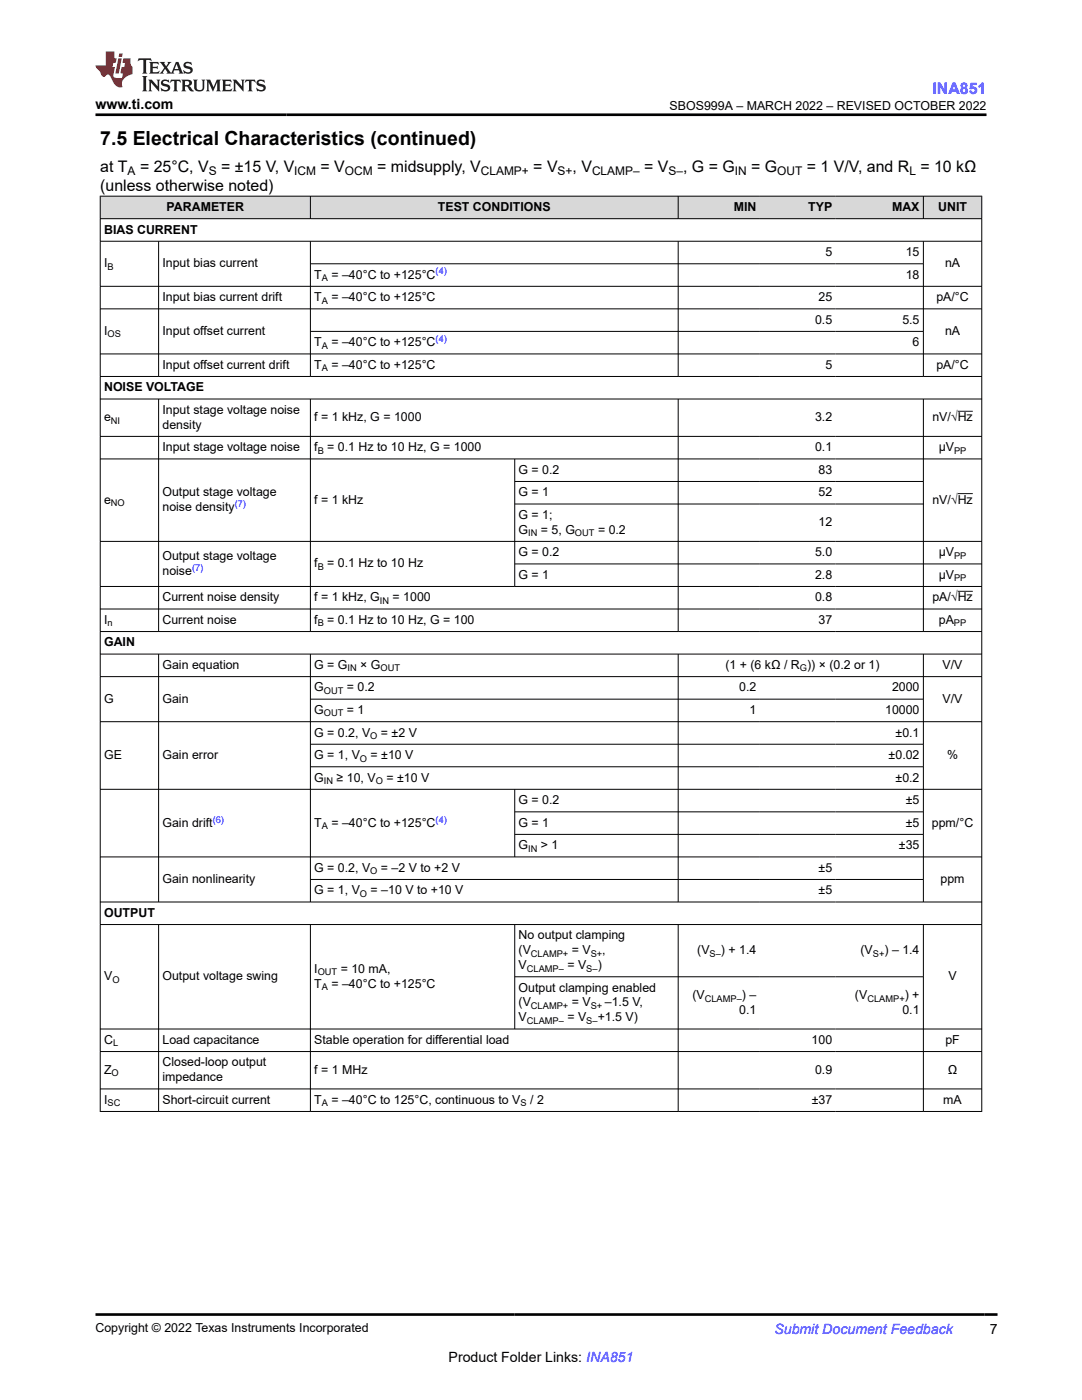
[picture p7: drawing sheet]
<svg xmlns="http://www.w3.org/2000/svg" width="216mm" height="279mm" viewBox="0 0 216 279" stroke-linecap="round" stroke-linejoin="round" font-family="sans-serif">
<defs><g id="words">
<text font-size="3.9" x="20" y="28.8">7.5 Electrical Characteristics (continued)</text>
<text font-size="3.2" fill="#00f" x="186.1" y="18.7">INA851</text>
<g font-size="3.2">
<text x="20" y="34.3">at T</text>
<text x="27.9" y="34.3">= 25°C, V</text>
<text x="44.1" y="34.3">= ±15 V, V</text>
<text x="64" y="34.3">= V</text>
<text x="75.3" y="34.3">= midsupply, V</text>
<text x="106.4" y="34.3">= V</text>
<text x="114.2" y="34.3">, V</text>
<text x="128.5" y="34.3">= V</text>
<text x="136.3" y="34.3">, G = G</text>
<text x="149.9" y="34.3">= G</text>
<text x="161" y="34.3">= 1 V/V, and R = 10 kΩ</text>
<text x="20" y="38.1">(unless otherwise noted)</text>
</g>
<g font-size="2.8">
<text x="19" y="21.8">www.ti.com</text>
<text x="197.5" y="266.1">7</text>
<text x="89.5" y="271.7">Product Folder Links: INA851</text>
</g>
<text font-size="2.8" fill="#00f" x="154.5" y="266.2">Submit Document Feedback</text>
<g font-size="2.5">
<text x="133.6" y="21.9">SBOS999A – MARCH 2022 – REVISED OCTOBER 2022</text>
<text x="20.8" y="46.6">BIAS CURRENT</text>
<text x="33.2" y="42.1">PARAMETER</text>
<text x="87.4" y="42.1">TEST CONDITIONS</text>
<text x="146.4" y="42.1">MIN</text>
<text x="161.3" y="42.1">TYP</text>
<text x="178" y="42.1">MAX</text>
<text x="187.2" y="42.1">UNIT</text>
<text x="20.8" y="53.4">I</text>
<text x="32.4" y="53.4">Input bias current</text>
<text x="164.7" y="51.1">5</text>
<text x="180.7" y="51.1">15</text>
<text x="188.6" y="53.4">nA</text>
<text x="62.7" y="55.6">T</text>
<text x="66.1" y="55.6">= –40°C to +125°C</text>
<text x="180.7" y="55.6">18</text>
<text x="32.4" y="60.1">Input bias current drift</text>
<text x="62.7" y="60.1">T</text>
<text x="66.1" y="60.1">= –40°C to +125°C</text>
<text x="162.6" y="64.6">0.5</text>
<text x="163.3" y="60.1">25</text>
<text x="180.1" y="64.6">5.5</text>
<text x="186.8" y="60.1">pA/°C</text>
<text x="20.8" y="66.8">I</text>
<text x="32.4" y="66.8">Input offset current</text>
<text x="62.7" y="69.1">T</text>
<text x="66.1" y="69.1">= –40°C to +125°C</text>
<text x="182.1" y="69.1">6</text>
<text x="188.6" y="66.8">nA</text>
<text x="32.4" y="73.6">Input offset current drift</text>
<text x="62.7" y="73.6">T</text>
<text x="66.1" y="73.6">= –40°C to +125°C</text>
<text x="164.7" y="73.6">5</text>
<text x="186.8" y="73.6">pA/°C</text>
<text x="20.8" y="78.1">NOISE VOLTAGE</text>
<text x="32.4" y="82.6">Input stage voltage noise</text>
<text x="20.8" y="84.1">e</text>
<text x="32.4" y="85.6">density</text>
<text x="62.7" y="84.1">f = 1 kHz, G = 1000</text>
<text x="162.6" y="84.1">3.2</text>
<text x="186" y="84.1">nV/√Hz</text>
<text x="32.4" y="90.1">Input stage voltage noise</text>
<text x="62.7" y="90.1">f</text>
<text x="65.3" y="90.1">= 0.1 Hz to 10 Hz, G = 1000</text>
<text x="103.5" y="94.6">G = 0.2</text>
<text x="162.6" y="90.1">0.1</text>
<text x="163.3" y="94.6">83</text>
<text x="187.3" y="90.1">µV</text>
<text x="20.8" y="100.5">e</text>
<text x="32.4" y="99">Output stage voltage</text>
<text x="62.7" y="100.5">f = 1 kHz</text>
<text x="103.5" y="99">G = 1</text>
<text x="163.3" y="99">52</text>
<text x="186" y="100.5">nV/√Hz</text>
<text x="32.4" y="102">noise density</text>
<text x="103.5" y="103.5">G = 1;</text>
<text x="103.5" y="106.5">G</text>
<text x="107.9" y="106.5">= 5, G</text>
<text x="119.3" y="106.5">= 0.2</text>
<text x="163.3" y="105">12</text>
<text x="32.4" y="111.8">Output stage voltage</text>
<text x="62.7" y="113.3">f</text>
<text x="65.3" y="113.3">= 0.1 Hz to 10 Hz</text>
<text x="103.5" y="111">G = 0.2</text>
<text x="162.6" y="111">5.0</text>
<text x="187.3" y="111">µV</text>
<text x="32.4" y="114.7">noise</text>
<text x="103.5" y="115.5">G = 1</text>
<text x="162.6" y="115.5">2.8</text>
<text x="187.3" y="115.5">µV</text>
<text x="20.8" y="124.5">I</text>
<text x="32.4" y="120">Current noise density</text>
<text x="32.4" y="124.5">Current noise</text>
<text x="62.7" y="120">f = 1 kHz, G</text>
<text x="62.7" y="124.5">f</text>
<text x="65.3" y="124.5">= 0.1 Hz to 10 Hz, G = 100</text>
<text x="78.3" y="120">= 1000</text>
<text x="162.6" y="120">0.8</text>
<text x="163.3" y="124.5">37</text>
<text x="186" y="120">pA/√Hz</text>
<text x="187.3" y="124.5">pA</text>
<text x="20.8" y="129">GAIN</text>
<text x="32.4" y="133.5">Gain equation</text>
<text x="62.7" y="133.5">G = G</text>
<text x="62.7" y="138">G</text>
<text x="69.2" y="138">= 0.2</text>
<text x="71.9" y="133.5">× G</text>
<text x="144.7" y="133.5">(1 + (6 kΩ / R )) × (0.2 or 1)</text>
<text x="147.5" y="138">0.2</text>
<text x="178" y="138">2000</text>
<text x="188.1" y="133.5">V/V</text>
<text x="20.8" y="140.2">G</text>
<text x="32.4" y="140.2">Gain</text>
<text x="62.7" y="142.5">G</text>
<text x="69.2" y="142.5">= 1</text>
<text x="149.6" y="142.5">1</text>
<text x="176.6" y="142.5">10000</text>
<text x="188.1" y="140.2">V/V</text>
<text x="62.7" y="147">G = 0.2, V</text>
<text x="76" y="147">= ±2 V</text>
<text x="178.7" y="147">±0.1</text>
<text x="20.8" y="151.5">GE</text>
<text x="32.4" y="151.5">Gain error</text>
<text x="62.7" y="151.5">G = 1, V</text>
<text x="62.7" y="156">G</text>
<text x="67.2" y="156">≥ 10, V</text>
<text x="74" y="151.5">= ±10 V</text>
<text x="77.1" y="156">= ±10 V</text>
<text x="177.3" y="151.5">±0.02</text>
<text x="178.7" y="156">±0.2</text>
<text x="189" y="151.5">%</text>
<text x="103.5" y="160.5">G = 0.2</text>
<text x="180.8" y="160.5">±5</text>
<text x="32.4" y="165">Gain drift</text>
<text x="62.7" y="165">T</text>
<text x="66.1" y="165">= –40°C to +125°C</text>
<text x="103.5" y="165">G = 1</text>
<text x="180.8" y="165">±5</text>
<text x="185.9" y="165">ppm/°C</text>
<text x="62.7" y="174">G = 0.2, V</text>
<text x="76" y="174">= –2 V to +2 V</text>
<text x="103.5" y="169.5">G</text>
<text x="107.9" y="169.5">&gt; 1</text>
<text x="163.3" y="174">±5</text>
<text x="179.4" y="169.5">±35</text>
<text x="32.4" y="176.2">Gain nonlinearity</text>
<text x="62.7" y="178.5">G = 1, V</text>
<text x="74" y="178.5">= –10 V to +10 V</text>
<text x="163.3" y="178.5">±5</text>
<text x="187.7" y="176.2">ppm</text>
<text x="20.8" y="183">OUTPUT</text>
<text x="103.5" y="187.5">No output clamping</text>
<text x="103.5" y="190.4">(V</text>
<text x="114.1" y="190.4">= V</text>
<text x="120.2" y="190.4">,</text>
<text x="139.1" y="190.4">(V</text>
<text x="143.9" y="190.4">) + 1.4</text>
<text x="171.7" y="190.4">(V</text>
<text x="176.5" y="190.4">) – 1.4</text>
<text x="20.8" y="195.6">V</text>
<text x="32.4" y="195.6">Output voltage swing</text>
<text x="62.7" y="197.1">T</text>
<text x="62.7" y="194.2">I</text>
<text x="66.1" y="197.1">= –40°C to +125°C</text>
<text x="68" y="194.2">= 10 mA,</text>
<text x="103.5" y="193.4">V</text>
<text x="103.5" y="197.9">Output clamping enabled</text>
<text x="113.2" y="193.4">= V</text>
<text x="119.3" y="193.4">)</text>
<text x="189.3" y="195.6">V</text>
<text x="103.5" y="203.8">V</text>
<text x="103.5" y="200.9">(V</text>
<text x="113.2" y="203.8">= V</text>
<text x="114.1" y="200.9">= V</text>
<text x="119.3" y="203.8">+1.5 V)</text>
<text x="120.7" y="200.9">–1.5 V,</text>
<text x="138.2" y="199.4">(V</text>
<text x="147.5" y="202.3">0.1</text>
<text x="148" y="199.4">) –</text>
<text x="170.6" y="199.4">(V</text>
<text x="180.1" y="202.3">0.1</text>
<text x="180.5" y="199.4">) +</text>
<text x="20.8" y="208.3">C</text>
<text x="32.4" y="208.3">Load capacitance</text>
<text x="62.7" y="208.3">Stable operation for differential load</text>
<text x="162" y="208.3">100</text>
<text x="188.6" y="208.3">pF</text>
<text x="20.8" y="214.3">Z</text>
<text x="32.4" y="212.8">Closed-loop output</text>
<text x="32.4" y="215.8">impedance</text>
<text x="62.7" y="214.3">f = 1 MHz</text>
<text x="162.6" y="214.3">0.9</text>
<text x="189.1" y="214.3">Ω</text>
<text x="20.8" y="220.3">I</text>
<text x="32.4" y="220.3">Short-circuit current</text>
<text x="62.7" y="220.3">T</text>
<text x="66.1" y="220.3">= –40°C to 125°C, continuous to V</text>
<text x="105.8" y="220.3">/ 2</text>
<text x="162" y="220.3">±37</text>
<text x="188.2" y="220.3">mA</text>
<text x="19" y="265.9">Copyright © 2022 Texas Instruments Incorporated</text>
</g>
<g font-size="2.4">
<text x="25.5" y="34.9">A</text>
<text x="41.7" y="34.9">S</text>
<text x="58.7" y="34.9">ICM</text>
<text x="68.8" y="34.9">OCM</text>
<text x="95.9" y="34.9">CLAMP+</text>
<text x="111.3" y="34.9">S+</text>
<text x="118.1" y="34.9">CLAMP–</text>
<text x="133.4" y="34.9">S–</text>
<text x="146.6" y="34.9">IN</text>
<text x="155.1" y="34.9">OUT</text>
<text x="181.5" y="34.9">L</text>
</g>
<g font-size="1.9">
<text x="21.5" y="53.8">B</text>
<text x="64.2" y="56.1">A</text>
<text x="64.2" y="60.6">A</text>
<text x="21.5" y="67.3">OS</text>
<text x="64.2" y="69.6">A</text>
<text x="64.2" y="74.1">A</text>
<text x="22.1" y="84.6">NI</text>
<text x="63.4" y="90.5">B</text>
<text x="190.4" y="90.5">PP</text>
<text x="22.1" y="101">NO</text>
<text x="105.4" y="107">IN</text>
<text x="114.7" y="107">OUT</text>
<text x="63.4" y="113.8">B</text>
<text x="190.4" y="111.5">PP</text>
<text x="190.4" y="116">PP</text>
<text x="21.5" y="125">n</text>
<text x="63.4" y="125">B</text>
<text x="75.8" y="120.5">IN</text>
<text x="190.4" y="125">PP</text>
<text x="69.4" y="134">IN</text>
<text x="75.9" y="134">OUT</text>
<text x="159.6" y="134">G</text>
<text x="64.6" y="138.5">OUT</text>
<text x="64.6" y="143">OUT</text>
<text x="73.9" y="147.5">O</text>
<text x="71.8" y="152">O</text>
<text x="64.6" y="156.5">IN</text>
<text x="75" y="156.5">O</text>
<text x="64.2" y="165.5">A</text>
<text x="105.4" y="170">IN</text>
<text x="71.8" y="179">O</text>
<text x="73.9" y="174.5">O</text>
<text x="105.9" y="190.9">CLAMP+</text>
<text x="117.9" y="190.9">S+</text>
<text x="141.6" y="190.9">S–</text>
<text x="174.2" y="190.9">S+</text>
<text x="22.4" y="196.1">O</text>
<text x="63.4" y="194.7">OUT</text>
<text x="64.2" y="197.6">A</text>
<text x="105.1" y="193.9">CLAMP–</text>
<text x="117" y="193.9">S–</text>
<text x="105.9" y="201.4">CLAMP+</text>
<text x="117.9" y="201.4">S+</text>
<text x="140.6" y="199.9">CLAMP–</text>
<text x="173.1" y="199.9">CLAMP+</text>
<text x="22.6" y="208.8">L</text>
<text x="105.1" y="204.3">CLAMP–</text>
<text x="117" y="204.3">S–</text>
<text x="22.3" y="214.8">O</text>
<text x="21.5" y="220.8">SC</text>
<text x="64.2" y="220.8">A</text>
<text x="103.9" y="220.8">S</text>
</g>
<g font-size="1.9" fill="#00f">
<text x="86.9" y="54.8">(4)</text>
<text x="86.9" y="68.3">(4)</text>
<text x="46.8" y="101.2">(7)</text>
<text x="38.3" y="113.9">(7)</text>
<text x="42.4" y="164.2">(6)</text>
<text x="86.9" y="164.2">(4)</text>
</g>
</g></defs>
<g fill="#d8d8d8">
<path d="M20 39.1h175.9v4.5h-175.9z" fill-rule="evenodd"/>
<path d="M20.1 39.2h41.8v4.4h-41.8z" fill-rule="evenodd"/>
<path d="M62 39.2h73.3v4.4h-73.3z" fill-rule="evenodd"/>
<path d="M135.4 39.2h16.2v4.4h-16.2z" fill-rule="evenodd"/>
<path d="M151.6 39.2h15.2v4.4h-15.2z" fill-rule="evenodd"/>
<path d="M166.8 39.2h17.4v4.4h-17.4z" fill-rule="evenodd"/>
<path d="M184.3 39.2h11.5v4.4h-11.5z" fill-rule="evenodd"/>
</g>
<g fill="none" stroke="#000" stroke-width=".2">
<path d="M19.9 39.1h176.1M20 39.1v182.8M61.9 39.1v4.6M135.3 39.1v4.6M184.3 39.1v4.6M195.9 39.1v182.8M19.9 43.6h176.1M19.9 48.1h176.1M19.9 57.1h176.1M31.6 48.1v27.1M61.9 48.1v27.1M61.9 52.6h122.4"/>
<path d="M135.3 48.1v27.1M184.3 48.1v27.1M19.9 61.6h176.1M19.9 70.6h176.1M19.9 75.1h176.1M19.9 79.6h176.1M31.6 79.6v46.5M61.9 79.6v46.5M61.9 66.1h122.4M135.3 79.6v46.5M184.3 79.6v46.5M19.9 87.1h176.1"/>
<path d="M19.9 91.6h176.1M102.7 91.6v25.5M102.7 96.1h81.6M191.1 82.1h3M191.1 98.5h3M19.9 108h176.1M102.7 100.6h81.6M102.7 112.5h93.3M191.1 118h3M196 117h-176.1M19.9 121.5h176.1M19.9 126h176.1"/>
<path d="M19.9 130.5h176.1M19.9 135h176.1M31.6 130.5v49.6M61.9 130.5v49.6M61.9 139.5h122.4M135.3 130.5v49.6M184.3 130.5v49.6M19.9 144h176.1M19.9 157.5h176.1M61.9 148.5h122.4M61.9 153h122.4M102.7 157.5v13.6"/>
<path d="M19.9 171h176.1M61.9 175.5h122.4M102.7 162h81.6M102.7 166.5h81.6M19.9 180h176.1M19.9 184.5h176.1M31.6 184.5v37.4M61.9 184.5v37.4M102.7 184.5v20.9M102.7 194.9h81.6M135.3 184.5v37.4M184.3 184.5v37.4"/>
<path d="M19.9 205.4h176.1M19.9 209.9h176.1M19.9 217.3h176.1M19.9 221.8h176.1"/>
</g>
<path d="M27.7 11.6l-.2 .6 .5-.2h.6v.1v2.2l-.2 .4h1l-.2-.4v-2.2v-.1h.5l.5 .2-.1-.6zM29.8 12.4l.2 .3v1.6l-.2 .4h1.9l.1-.6a1.08 1.08 0 0 1-1.3 .2v-.7h.6l.4 .2v-.7l-.4 .2h-.6v-.5l.2-.2a1 1 0 0 1 1 .3l-.1-.5zM31.8 12.4l1 1.1-1 1.2h.9l-.2-.2 .4-.8 .5 .8-.2 .2h1.6l-.2-.2 .1-.5h1l.1 .5-.1 .2h.9l-.2-.4-.8-1.9h-.5l-1 2.1-.8-1.1 .9-1h-.8l.2 .2-.5 .6-.3-.6 .1-.2zM35.2 12.8l.4 1h-.8zM36.8 12.5a.65 .65 0 0 0-.2 .7 .65 .65 0 0 0 .6 .5l.7 .1 .1 .3a.79 .79 0 0 1-.7 .4 .79 .79 0 0 1-.7-.5l.1 .7 .2-.1a.93 .93 0 0 0 1.1 0 .93 .93 0 0 0 .4-.9 1.46 1.46 0 0 0-1.2-.6l-.1-.3a1.09 1.09 0 0 1 1.2 .2l-.2-.6-.1 .1-.6-.2zM28.4 15.2l.2 .4v2.2l-.2 .4h1l-.2-.4v-2.2l.2-.4zM29.6 15.9l.2 .4v1.5l-.2 .4h.8l-.3-.4v-1.3l1.7 1.8v-2l.2-.4h-.8l.2 .2 .1 1.1-1.2-1.3zM32.3 16a.65 .65 0 0 0-.2 .8 .65 .65 0 0 0 .7 .4l.6 .2 .1 .2a.79 .79 0 0 1-.7 .4 .79 .79 0 0 1-.7-.5l.1 .7 .2-.1a.93 .93 0 0 0 1.1 .1 .93 .93 0 0 0 .4-1 1.46 1.46 0 0 0-1.2-.5l-.1-.4a1.09 1.09 0 0 1 1.2 .2l-.2-.6-.1 .1-.6-.1zM34.1 15.9l-.1 .6a.63 .63 0 0 1 .7-.3l.1 1.6-.3 .4h1l-.2-.4v-1.6a.66 .66 0 0 1 .8 .3l-.1-.6zM36.2 15.9l.2 .4v1.5l-.2 .4h.9l-.2-.2v-.7h.5l.1 .2a.79 .79 0 0 0 1.2 .6l-1-.9a.61 .61 0 0 0 .6-.6 .61 .61 0 0 0-.5-.7zM36.9 16.2h.2a.47 .47 0 0 1 .5 .1 .47 .47 0 0 1 .1 .5l-.2 .1-.6 .1zM38.5 15.9l.2 .2a2.27 2.27 0 0 0 .4 2 1.04 1.04 0 0 0 1.7-.7v-1.3l.2-.2h-.8l.2 .4v1.1a.6 .6 0 0 1-.6 .6 .6 .6 0 0 1-.6-.6v-1.1l.3-.4zM41.1 15.9l.2 .4v1.5l-.2 .4h.7l-.2-.4v-1.4l.9 1.9 .8-1.9v1.4l-.2 .4h1l-.3-.4v-1.5l.3-.4h-.8l-.7 1.5-.7-1.5zM44.3 15.9l.2 .4v1.5l-.2 .4h1.9l.1-.6a1.09 1.09 0 0 1-1.3 .2v-.7h.6l.4 .2v-.6l-.4 .2h-.6v-.6l.2-.1a1.01 1.01 0 0 1 1 .3l-.1-.6zM46.4 15.9l.3 .4v1.5l-.3 .4h.8l-.2-.4v-1.3l1.6 1.8v-2l.2-.4h-.7l.2 .2v1.1l-1.2-1.3zM49 15.9l-.1 .6a.63 .63 0 0 1 .8-.3v1.6l-.3 .4h1l-.2-.4v-1.6a.66 .66 0 0 1 .8 .3l-.1-.6zM51.4 16a.65 .65 0 0 0-.2 .8 .65 .65 0 0 0 .6 .4l.6 .2 .2 .2a.79 .79 0 0 1-.8 .4 .79 .79 0 0 1-.6-.5l.1 .7 .2-.1a.93 .93 0 0 0 1 .1 .93 .93 0 0 0 .5-1 1.46 1.46 0 0 0-1.3-.5l-.1-.4a1.09 1.09 0 0 1 1.3 .2l-.2-.6-.2 .1-.5-.1z" fill="#231f20"/>
<path d="M21.1 10.3v2.7h-2.1l.1 .4 .9 1a.95 .95 0 0 0 .9 .9 .59 .59 0 0 1 .6-.4 .59 .59 0 0 1 .5 .3l.4 .8a1.59 1.59 0 0 0 2.1 1.4 1.61 1.61 0 0 1 1-2.3l1-.3-.1-1.5a1.59 1.59 0 0 1-.4-1.7h-1.4l-.2 .9h.5l-.1 .9h-.5l-.2 .9v.3l.4 .1-.2 .9h-.6a.73 .73 0 0 1-1.1-.7l.3-1.5h-.5l.2-.9h.5l.2-.9h-.5v-1.3zM23.6 11.6l-.6 3.1h.7l.6-3.1zM23.8 10.7l-.1 .6h.7l.1-.6z" fill="#ed1c24"/>
<path d="M19 22.9h177.8M19.1 262.3h179.9" fill="none" stroke="#000" stroke-width=".53"/>
<use href="#words"/>
</svg>
